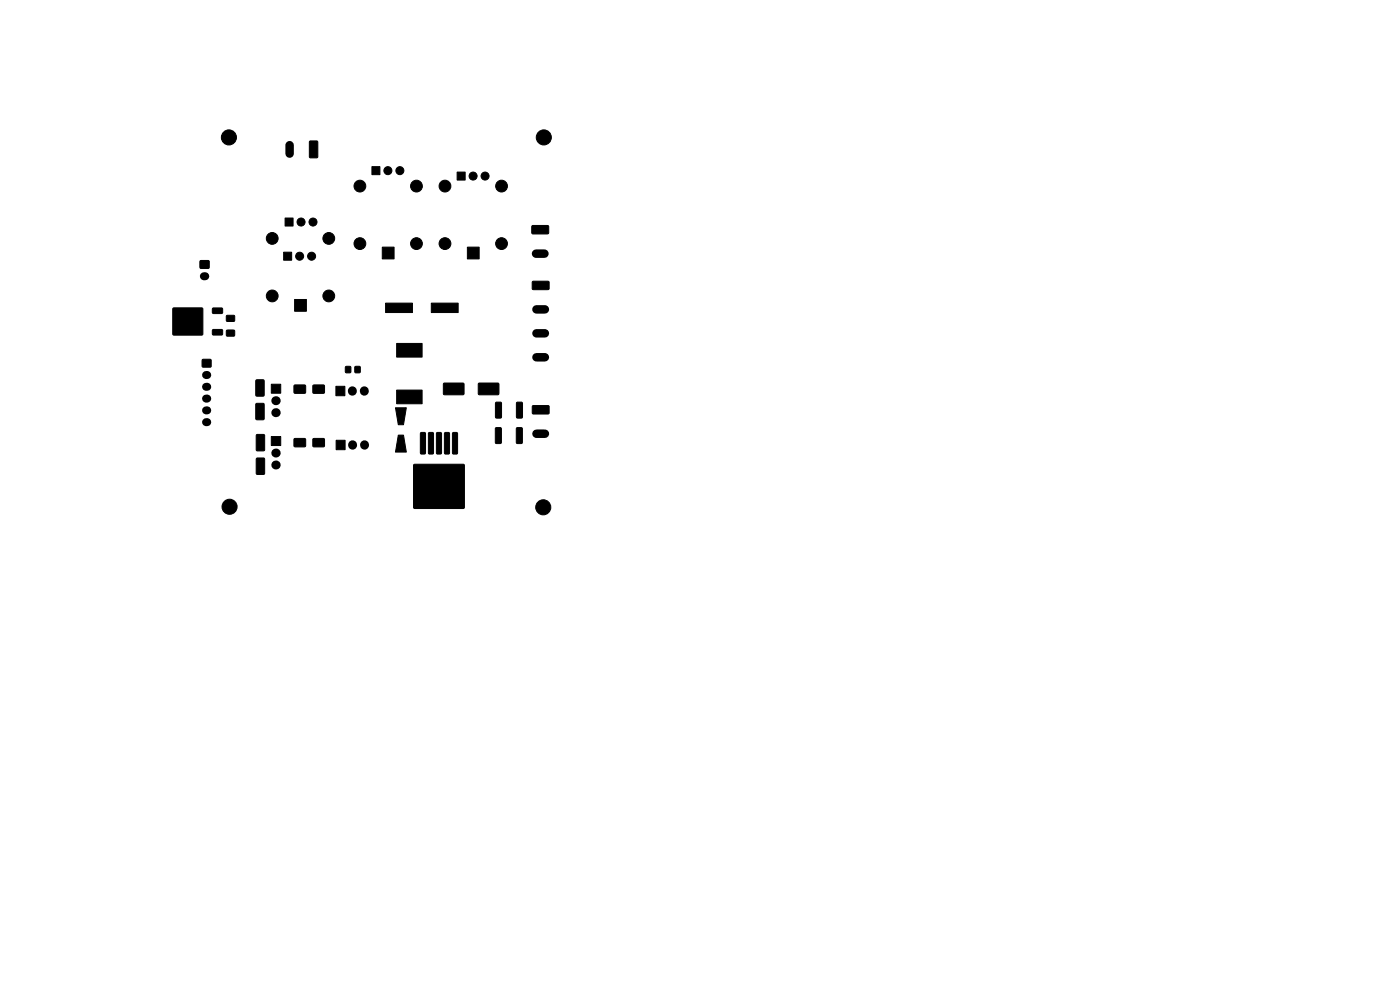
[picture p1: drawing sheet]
<svg xmlns="http://www.w3.org/2000/svg" width="297mm" height="210mm" viewBox="0 0 297 210" stroke-linecap="round" stroke-linejoin="round" font-family="sans-serif">
<g fill="#000" stroke="#000" stroke-width=".21">
<path d="M65.7 30l1.5-.1 .2 .1v3.2l-.1 .3h-1.4l-.3-.2zM78.9 35.3h1.7v1.7h-1.7zM97 36.5h1.7v1.7h-1.7zM42.5 55.3h1.8v1.6h-1.8zM60.2 53.5h1.7v1.7h-1.7zM60.5 46.3h1.7v1.7h-1.7zM81.1 52.4h2.5v2.5h-2.5zM99.1 52.4h2.6v2.5h-2.6zM112.9 47.9l3.4-.1 .1 .3v1.4l-.2 .1h-3.2l-.2-.2zM113 59.7h3.3l.2 .2v1.4l-.3 .1h-3.1l-.2-.2zM36.7 65.4h6.3v5.6h-6.3zM42.9 76.3h1.8v1.5h-1.8z"/>
<path d="M45.1 70l2-.1 .1 .2v.8l-.2 .2h-1.8l-.2-.3zM45.1 65.4l2-.1 .1 .3v.8l-.2 .1h-1.8l-.2-.2zM48.1 70.1h1.6v1.2h-1.6zM48.1 66.9h1.6v1.2h-1.6zM62.5 63.5h2.5v2.5h-2.5zM73.3 77.8h1.1v1.2h-1.1zM75.3 77.8h1.1v1.2h-1.1zM81.8 64.3h5.7v2h-5.7zM84.1 72.9h5.4v2.8h-5.4zM91.5 64.3h5.7v2h-5.7zM54.3 80.6h1.5l.2 .1v3.1l-.1 .2-1.4 .1-.2-.2zM54.3 85.6h1.5l.2 .1v3.1l-.1 .2-1.4 .1-.2-.2z"/>
<path d="M54.4 92.2l1.5-.1 .2 .2 .1 3.1-.2 .2-1.4 .1-.2-.2zM54.4 97.2l1.5-.1 .2 .2 .1 3.1-.2 .2-1.4 .1-.2-.2zM57.6 92.6h2v1.9h-2zM57.6 81.5h2v1.9h-2zM62.4 81.7h2.4v1.7h-2.4zM62.4 93.1h2.4v1.6h-2.4zM66.4 81.7h2.4v1.7h-2.4zM66.4 93.1h2.4v1.6h-2.4zM71.3 81.9h1.9v2h-1.9zM71.3 93.4h1.9v2h-1.9zM83.9 86.5h2.3l-.6 3.6h-1.1zM84.5 92.3h1.1l.6 3.6h-2.3z"/>
<path d="M84.1 82.7h5.4v3h-5.4zM89.2 91.8l.8-.1 .3 .3v4.1l-.3 .2h-.7l-.1-.2zM90.9 91.8l.8-.1 .3 .3v4.1l-.3 .2h-.7l-.1-.2zM92.6 91.8l.8-.1 .3 .3v4.1l-.3 .2h-.7l-.1-.2zM94.3 91.8l.8-.1 .3 .3v4.1l-.3 .2h-.7l-.1-.2zM96 91.8l.8-.1 .3 .3v4.1l-.3 .2h-.7l-.1-.2zM87.8 98.5h10.7v9.3h-10.7zM94.1 81.3h4.2l.1 .2v2.1l-.2 .1h-4l-.1-.2zM101.5 81.3h4.2l.1 .2v2.1l-.2 .1h-4l-.2-.2zM105.1 90.8l1-.1 .3 .2v2.9l-.2 .3h-.9l-.2-.2zM105.2 85.4l.9-.1 .3 .2v2.9l-.2 .3h-.8l-.3-.2zM109.6 90.8l1-.1 .2 .2v2.9l-.1 .3h-.9l-.3-.2z"/>
<path d="M109.6 85.4l1-.1 .2 .2v2.9l-.1 .3h-.9l-.2-.2zM113 86.1l3.4-.1 .1 .3v1.4l-.2 .1h-3.2l-.2-.2z"/>
<circle cx="48.6" cy="29.2" r="1.6"/>
<circle cx="76.3" cy="39.5" r="1.25"/>
<circle cx="82.3" cy="36.2" r=".85"/>
<circle cx="84.8" cy="36.2" r=".85"/>
<circle cx="88.3" cy="39.5" r="1.25"/>
<circle cx="94.4" cy="39.5" r="1.25"/>
<circle cx="100.4" cy="37.3" r=".85"/>
<circle cx="102.9" cy="37.3" r=".85"/>
<circle cx="106.4" cy="39.5" r="1.25"/>
<circle cx="115.4" cy="29.2" r="1.6"/>
<circle cx="57.7" cy="50.6" r="1.25"/>
<circle cx="63.6" cy="54.3" r=".85"/>
<circle cx="63.9" cy="47.1" r=".85"/>
<circle cx="66.1" cy="54.3" r=".85"/>
<circle cx="66.4" cy="47.1" r=".85"/>
<circle cx="69.7" cy="50.6" r="1.25"/>
<circle cx="76.3" cy="51.7" r="1.25"/>
<circle cx="88.3" cy="51.7" r="1.25"/>
<circle cx="94.4" cy="51.7" r="1.25"/>
<circle cx="106.4" cy="51.7" r="1.25"/>
<circle cx="57.8" cy="62.8" r="1.25"/>
<circle cx="69.8" cy="62.8" r="1.25"/>
<circle cx="48.7" cy="107.5" r="1.6"/>
<circle cx="115.2" cy="107.6" r="1.6"/>
</g>
<path d="M61.4 30.8v1.8M113.7 53.8h1.8M113.8 65.6h1.8M113.8 70.7h1.8M113.8 75.8h1.8M113.8 92h1.8" fill="none" stroke="#000" stroke-width="1.8"/>
<path d="M43.3 58.6h.3M43.7 79.6h.3M43.7 82.1h.3M43.7 84.6h.3M43.7 87.1h.3M43.7 89.6h.3" fill="none" stroke="#000" stroke-width="1.7"/>
<path d="M58.5 96.1h.1M58.5 98.6h.1M58.5 85h.1M58.5 87.5h.1M74.7 82.9v.1M74.8 94.3v.1M77.3 82.9v.1M77.3 94.3v.1" fill="none" stroke="#000" stroke-width="1.9"/>
</svg>
